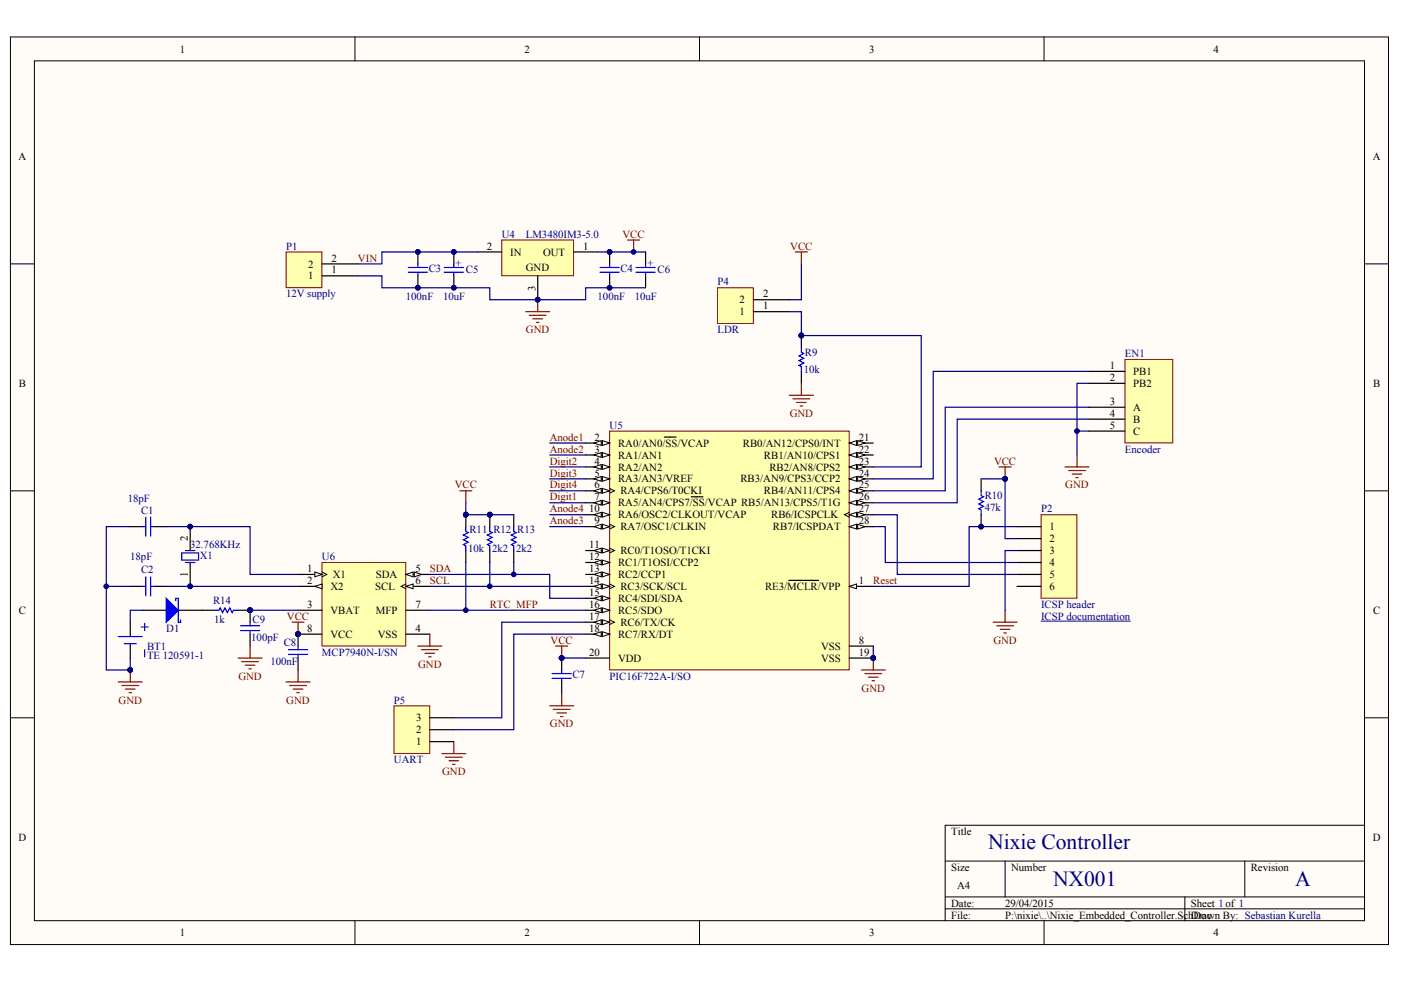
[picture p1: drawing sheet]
<svg xmlns="http://www.w3.org/2000/svg" width="287mm" height="202mm" viewBox="0 0 287 202" stroke-linecap="round" stroke-linejoin="round" font-family="sans-serif">
<defs><g id="words">
<g font-size="4.4" fill="#000080">
<text x="202.3" y="173.9">Nixie Controller</text>
<text x="215.6" y="181.5">NX001</text>
<text x="265.1" y="181.5">A</text>
</g>
<g font-size="2.2">
<text x="36.8" y="10.8">1</text>
<text x="107.4" y="10.8">2</text>
<text x="177.9" y="10.8">3</text>
<text x="248.4" y="10.8">4</text>
<text x="3.8" y="32.8">A</text>
<text x="281" y="32.8">A</text>
<text x="67.9" y="53.6">2</text>
<text x="99.7" y="51.1">2</text>
<text x="104.4" y="52.3">IN</text>
<text x="111.2" y="52.3">OUT</text>
<text x="119.4" y="51.1">1</text>
<text x="63.1" y="57.2">1</text>
<text x="63.1" y="54.8">2</text>
<text x="67.9" y="56">1</text>
<text x="107.6" y="55.5">GND</text>
<text x="109.6" y="59.6" transform="rotate(-90 109.6 59.6)">3</text>
<text x="151.4" y="64.6">1</text>
<text x="151.4" y="62.1">2</text>
<text x="156.2" y="63.4">1</text>
<text x="156.2" y="60.9">2</text>
<text x="227.2" y="75.6">1</text>
<text x="232" y="76.8">PB1</text>
<text x="3.8" y="79.3">B</text>
<text x="227.2" y="78">2</text>
<text x="227.2" y="82.9">3</text>
<text x="232" y="79.3">PB2</text>
<text x="281.1" y="79.3">B</text>
<text x="227.2" y="85.4">4</text>
<text x="227.2" y="87.8">5</text>
<text x="232" y="84.1">A</text>
<text x="232" y="86.6">B</text>
<text x="232" y="89">C</text>
<text x="121.7" y="90.3">2</text>
<text x="121.7" y="92.7">3</text>
<text x="121.7" y="95.2">4</text>
<text x="126.5" y="91.5">RA0/AN0/SS/VCAP</text>
<text x="126.5" y="93.9">RA1/AN1</text>
<text x="152.1" y="91.5">RB0/AN12/CPS0/INT</text>
<text x="156.4" y="93.9">RB1/AN10/CPS1</text>
<text x="175.8" y="90.3">21</text>
<text x="175.8" y="92.7">22</text>
<text x="175.8" y="95.2">23</text>
<text x="121.7" y="97.6">5</text>
<text x="121.7" y="100">6</text>
<text x="126.5" y="96.4">RA2/AN2</text>
<text x="126.5" y="98.8">RA3/AN3/VREF</text>
<text x="127" y="101.3">RA4/CPS6/T0CKI</text>
<text x="151.6" y="98.8">RB3/AN9/CPS3/CCP2</text>
<text x="156.4" y="101.3">RB4/AN11/CPS4</text>
<text x="157.5" y="96.4">RB2/AN8/CPS2</text>
<text x="175.8" y="97.6">24</text>
<text x="175.8" y="100">25</text>
<text x="120.6" y="104.9">10</text>
<text x="121.7" y="102.5">7</text>
<text x="121.7" y="107.4">9</text>
<text x="126.5" y="103.7">RA5/AN4/CPS7/SS/VCAP RB5/AN13/CPS5/T1G</text>
<text x="126.5" y="106.2">RA6/OSC2/CLKOUT/VCAP</text>
<text x="157.9" y="106.2">RB6/ICSPCLK</text>
<text x="175.8" y="102.5">26</text>
<text x="175.8" y="104.9">27</text>
<text x="175.8" y="107.4">28</text>
<text x="38.4" y="110.8" transform="rotate(-90 38.4 110.8)">2</text>
<text x="120.6" y="112.3">11</text>
<text x="127" y="108.6">RA7/OSC1/CLKIN</text>
<text x="127" y="113.5">RC0/T1OSO/T1CKI</text>
<text x="158.2" y="108.6">RB7/ICSPDAT</text>
<text x="214.8" y="108.6">1</text>
<text x="214.8" y="111.1">2</text>
<text x="214.8" y="113.5">3</text>
<text x="38.4" y="118.3" transform="rotate(-90 38.4 118.3)">1</text>
<text x="62.9" y="117.2">1</text>
<text x="62.9" y="119.6">2</text>
<text x="68.1" y="118.4">X1</text>
<text x="76.9" y="118.4">SDA</text>
<text x="85.1" y="117.2">5</text>
<text x="85.1" y="119.6">6</text>
<text x="120.6" y="114.7">12</text>
<text x="120.6" y="117.2">13</text>
<text x="120.6" y="119.6">14</text>
<text x="126.5" y="115.9">RC1/T1OSI/CCP2</text>
<text x="126.5" y="118.4">RC2/CCP1</text>
<text x="175.8" y="119.6">1</text>
<text x="214.8" y="115.9">4</text>
<text x="214.8" y="118.4">5</text>
<text x="3.8" y="125.7">C</text>
<text x="62.9" y="124.5">3</text>
<text x="67.6" y="120.8">X2</text>
<text x="67.6" y="125.7">VBAT</text>
<text x="76.8" y="120.8">SCL</text>
<text x="76.9" y="125.7">MFP</text>
<text x="85.1" y="124.5">7</text>
<text x="120.6" y="122.1">15</text>
<text x="120.6" y="124.5">16</text>
<text x="126.5" y="123.3">RC4/SDI/SDA</text>
<text x="126.5" y="125.7">RC5/SDO</text>
<text x="127" y="120.8">RC3/SCK/SCL</text>
<text x="156.6" y="120.8">RE3/MCLR/VPP</text>
<text x="214.8" y="120.8">6</text>
<text x="281.1" y="125.7">C</text>
<text x="62.9" y="129.4">8</text>
<text x="67.6" y="130.6">VCC</text>
<text x="77.3" y="130.6">VSS</text>
<text x="85.1" y="129.4">4</text>
<text x="120.6" y="127">17</text>
<text x="120.6" y="129.4">18</text>
<text x="126.5" y="130.6">RC7/RX/DT</text>
<text x="127" y="128.2">RC6/TX/CK</text>
<text x="175.8" y="131.8">8</text>
<text x="120.6" y="134.3">20</text>
<text x="126.5" y="135.5">VDD</text>
<text x="168.1" y="133.1">VSS</text>
<text x="168.1" y="135.5">VSS</text>
<text x="175.8" y="134.3">19</text>
<text x="85.2" y="147.7">3</text>
<text x="85.2" y="152.6">1</text>
<text x="85.2" y="150.2">2</text>
<text x="3.8" y="172.2">D</text>
<text x="194.7" y="171">Title</text>
<text x="281" y="172.2">D</text>
<text x="194.7" y="178.3">Size</text>
<text x="207" y="178.3">Number</text>
<text x="256.1" y="178.3">Revision</text>
<text x="194.7" y="185.7">Date:</text>
<text x="195.9" y="182">A4</text>
<text x="205.8" y="185.7">29/04/2015</text>
<text x="243.8" y="185.7">Sheet 1of 1</text>
<text x="36.8" y="191.8">1</text>
<text x="107.4" y="191.8">2</text>
<text x="177.9" y="191.8">3</text>
<text x="194.7" y="188.1">File:</text>
<text x="205.8" y="188.1">P:\nixie\..\Nixie_Embedded_Controller.SchDoc</text>
<text x="243.8" y="188.1">Drawn By: Sebastian Kurella</text>
<text x="248.4" y="191.8">4</text>
</g>
<g font-size="2.2" fill="#000080">
<text x="58.6" y="51.1">P1</text>
<text x="102.7" y="48.7">U4</text>
<text x="107.6" y="48.7">LM3480IM3-5.0</text>
<text x="87.8" y="55.8">C3</text>
<text x="94.6" y="54.6" transform="rotate(-90 94.6 54.6)">+</text>
<text x="95.4" y="56">C5</text>
<text x="127" y="55.8">C4</text>
<text x="133.9" y="54.6" transform="rotate(-90 133.9 54.6)">+</text>
<text x="134.6" y="56">C6</text>
<text x="146.9" y="58.5">P4</text>
<text x="58.6" y="60.9">12V supply</text>
<text x="83.1" y="61.4">100nF</text>
<text x="90.7" y="61.4">10uF</text>
<text x="122.3" y="61.4">100nF</text>
<text x="129.9" y="61.4">10uF</text>
<text x="146.9" y="68.2">LDR</text>
<text x="164.6" y="76.3">10k</text>
<text x="164.8" y="72.9">R9</text>
<text x="230.3" y="73.1">EN1</text>
<text x="124.8" y="87.8">U5</text>
<text x="230.3" y="92.7">Encoder</text>
<text x="26.2" y="102.7">18pF</text>
<text x="28.9" y="105.2">C1</text>
<text x="201.6" y="104.7">47k</text>
<text x="201.6" y="102.3">R10</text>
<text x="213.1" y="104.9">P2</text>
<text x="38.9" y="112.3">32.768KHz</text>
<text x="95.9" y="113">10k</text>
<text x="96.1" y="109.1">R11 R12 R13</text>
<text x="100.8" y="113">2k2</text>
<text x="105.7" y="113">2k2</text>
<text x="26.7" y="114.7">18pF</text>
<text x="28.9" y="117.4">C2</text>
<text x="40.9" y="114.5">X1</text>
<text x="65.9" y="114.7">U6</text>
<text x="43.6" y="123.8">R14</text>
<text x="213.1" y="124.5">ICSP header</text>
<text x="34" y="129.4">D1</text>
<text x="43.8" y="127.7">1k</text>
<text x="51.4" y="131.4">100pF</text>
<text x="51.7" y="127.7">C9</text>
<text x="213.1" y="127">ICSP documentation</text>
<text x="30.1" y="133.1">BT1</text>
<text x="30.1" y="135">TE 120591-1</text>
<text x="55.4" y="136.3">100nF</text>
<text x="58.1" y="132.3">C8</text>
<text x="65.9" y="134.3">MCP7940N-I/SN</text>
<text x="117.2" y="138.9">C7</text>
<text x="124.8" y="139.2">PIC16F722A-I/SO</text>
<text x="80.6" y="144.1">P5</text>
<text x="80.6" y="156.3">UART</text>
</g>
<g font-size="2.2" fill="#800000">
<text x="73.3" y="53.6">VIN</text>
<text x="127.4" y="48.7">VCC</text>
<text x="161.8" y="51.1">VCC</text>
<text x="107.7" y="68.2">GND</text>
<text x="161.7" y="85.4">GND</text>
<text x="112.5" y="90.3">Anode1</text>
<text x="112.5" y="92.7">Anode2</text>
<text x="112.5" y="95.2">Digit2</text>
<text x="203.5" y="95.2">VCC</text>
<text x="93.1" y="100">VCC</text>
<text x="112.5" y="100">Digit4</text>
<text x="112.5" y="97.6">Digit3</text>
<text x="218.1" y="100">GND</text>
<text x="112.5" y="102.5">Digit1</text>
<text x="112.5" y="104.9">Anode4</text>
<text x="112.5" y="107.4">Anode3</text>
<text x="88" y="117.2">SDA</text>
<text x="88" y="119.6">SCL</text>
<text x="178.8" y="119.6">Reset</text>
<text x="100.3" y="124.5">RTC_MFP</text>
<text x="58.7" y="127">VCC</text>
<text x="112.7" y="131.8">VCC</text>
<text x="203.4" y="131.8">GND</text>
<text x="85.6" y="136.7">GND</text>
<text x="48.8" y="139.2">GND</text>
<text x="176.4" y="141.6">GND</text>
<text x="24.3" y="144.1">GND</text>
<text x="58.6" y="144.1">GND</text>
<text x="112.6" y="149">GND</text>
<text x="90.5" y="158.8">GND</text>
</g>
</g></defs>
<g fill="#fffcf8" stroke="#000" stroke-width=".2">
<path d="M2.1 7.6h282.1v185.9h-282.1z"/>
<path d="M7 12.5h272.3v176.1h-272.3z"/>
</g>
<g fill="none" stroke="#000" stroke-width=".2">
<path d="M72.7 7.6v4.9M143.2 7.6v4.9M213.7 7.6v4.9M2.1 54h4.9M279.4 54h4.9M2.1 100.5h4.9M279.4 100.5h4.9M2.1 147h4.9M279.4 147h4.9M193.5 176.4h85.9M205.8 176.4v7.3M254.8 176.4v7.3"/>
<path d="M279.4 169h-85.9v19.6M72.7 188.6v4.9M143.2 188.6v4.9M193.5 183.7h85.9M193.5 186.1h85.9M213.7 188.6v4.9M242.6 183.7v4.9"/>
</g>
<path d="M65.9 115.2h17.2v17.1h-17.2z" fill="#ffffb0" stroke="#800000" stroke-width=".2"/>
<path d="M61 117.6h4.9" fill="none" stroke="#000" stroke-width=".25"/>
<path d="M65.9 117.2l1 .4-1 .5" fill="none" stroke="#000" stroke-width=".2"/>
<path d="M64.4 117.2l1.5 .4-1.5 .5z" fill="#fffcf8" stroke="#000" stroke-width=".2"/>
<path d="M61 120.1h4.9" fill="none" stroke="#000" stroke-width=".25"/>
<path d="M64.4 120.1l1.5-.5v1z" fill="#fffcf8" stroke="#000" stroke-width=".2"/>
<path d="M83.1 117.6h4.9M61 125h4.9M83.1 129.9h4.9" fill="none" stroke="#000" stroke-width=".25"/>
<g fill="#fffcf8" stroke="#000" stroke-width=".2">
<path d="M83.1 117.6l1.5-.4v.9z"/>
<path d="M84.8 117.2l1.5 .4-1.5 .5z"/>
</g>
<path d="M83.1 120.1h4.9" fill="none" stroke="#000" stroke-width=".25"/>
<path d="M83.1 119.6l-1 .5 1 .5" fill="none" stroke="#000" stroke-width=".2"/>
<path d="M83.1 120.1l1.5-.5v1z" fill="#fffcf8" stroke="#000" stroke-width=".2"/>
<path d="M61 129.9h4.9M83.1 125h4.9" fill="none" stroke="#000" stroke-width=".25"/>
<circle cx="61" cy="129.9" r=".48" fill="#000080" stroke="#000080" stroke-width=".2"/>
<path d="M124.8 88.3h49v48.9h-49z" fill="#ffffb0" stroke="#800000" stroke-width=".2"/>
<path d="M173.9 120.1h4.9" fill="none" stroke="#000" stroke-width=".25"/>
<path d="M173.9 120.1l1.4-.5v1z" fill="#fffcf8" stroke="#000" stroke-width=".2"/>
<path d="M119.9 90.7h4.9M161.5 118.9h6.1" fill="none" stroke="#000" stroke-width=".25"/>
<g fill="#fffcf8" stroke="#000" stroke-width=".2">
<path d="M123.3 90.2l1.5 .5-1.5 .5z"/>
<path d="M121.6 90.7l1.5-.5v1z"/>
</g>
<path d="M119.9 93.2h4.9M136 89.5h2.4" fill="none" stroke="#000" stroke-width=".25"/>
<g fill="#fffcf8" stroke="#000" stroke-width=".2">
<path d="M123.3 92.7l1.5 .5-1.5 .5z"/>
<path d="M121.6 93.2l1.5-.5v1z"/>
</g>
<path d="M119.9 95.6h4.9" fill="none" stroke="#000" stroke-width=".25"/>
<g fill="#fffcf8" stroke="#000" stroke-width=".2">
<path d="M123.3 95.1l1.5 .5-1.5 .5z"/>
<path d="M121.6 95.6l1.5-.5v1z"/>
</g>
<path d="M119.9 98.1h4.9" fill="none" stroke="#000" stroke-width=".25"/>
<g fill="#fffcf8" stroke="#000" stroke-width=".2">
<path d="M123.3 97.6l1.5 .5-1.5 .5z"/>
<path d="M121.6 98.1l1.5-.5v1z"/>
</g>
<path d="M119.9 100.5h4.9" fill="none" stroke="#000" stroke-width=".25"/>
<path d="M124.8 100l1 .5-1 .5" fill="none" stroke="#000" stroke-width=".2"/>
<g fill="#fffcf8" stroke="#000" stroke-width=".2">
<path d="M123.3 100l1.5 .5-1.5 .5z"/>
<path d="M121.6 100.5l1.5-.5v1z"/>
</g>
<path d="M119.9 103h4.9" fill="none" stroke="#000" stroke-width=".25"/>
<g fill="#fffcf8" stroke="#000" stroke-width=".2">
<path d="M123.3 102.5l1.5 .5-1.5 .5z"/>
<path d="M121.6 103l1.5-.5v1z"/>
</g>
<path d="M119.9 107.9h4.9M141.5 101.7h2.4M173.9 132.3h4.9" fill="none" stroke="#000" stroke-width=".25"/>
<path d="M124.8 107.4l1 .5-1 .5" fill="none" stroke="#000" stroke-width=".2"/>
<g fill="#fffcf8" stroke="#000" stroke-width=".2">
<path d="M123.3 107.4l1.5 .5-1.5 .5z"/>
<path d="M121.6 107.9l1.5-.5v1z"/>
</g>
<path d="M119.9 105.4h4.9" fill="none" stroke="#000" stroke-width=".25"/>
<g fill="#fffcf8" stroke="#000" stroke-width=".2">
<path d="M123.3 104.9l1.5 .5-1.5 .5z"/>
<path d="M121.6 105.4l1.5-.5v1z"/>
</g>
<path d="M119.9 112.8h4.9" fill="none" stroke="#000" stroke-width=".25"/>
<path d="M124.8 112.3l1 .5-1 .4" fill="none" stroke="#000" stroke-width=".2"/>
<g fill="#fffcf8" stroke="#000" stroke-width=".2">
<path d="M123.3 112.3l1.5 .5-1.5 .4z"/>
<path d="M121.6 112.8l1.5-.5v.9z"/>
</g>
<path d="M119.9 115.2h4.9" fill="none" stroke="#000" stroke-width=".25"/>
<g fill="#fffcf8" stroke="#000" stroke-width=".2">
<path d="M123.3 114.7l1.5 .5-1.5 .5z"/>
<path d="M121.6 115.2l1.5-.5v1z"/>
</g>
<path d="M119.9 117.6h4.9" fill="none" stroke="#000" stroke-width=".25"/>
<g fill="#fffcf8" stroke="#000" stroke-width=".2">
<path d="M123.3 117.2l1.5 .4-1.5 .5z"/>
<path d="M121.6 117.6l1.5-.4v.9z"/>
</g>
<path d="M119.9 120.1h4.9" fill="none" stroke="#000" stroke-width=".25"/>
<path d="M124.8 119.6l1 .5-1 .5" fill="none" stroke="#000" stroke-width=".2"/>
<g fill="#fffcf8" stroke="#000" stroke-width=".2">
<path d="M123.3 119.6l1.5 .5-1.5 .5z"/>
<path d="M121.6 120.1l1.5-.5v1z"/>
</g>
<path d="M119.9 122.5h4.9" fill="none" stroke="#000" stroke-width=".25"/>
<g fill="#fffcf8" stroke="#000" stroke-width=".2">
<path d="M123.3 122l1.5 .5-1.5 .5z"/>
<path d="M121.6 122.5l1.5-.5v1z"/>
</g>
<path d="M119.9 125h4.9" fill="none" stroke="#000" stroke-width=".25"/>
<g fill="#fffcf8" stroke="#000" stroke-width=".2">
<path d="M123.3 124.5l1.5 .5-1.5 .5z"/>
<path d="M121.6 125l1.5-.5v1z"/>
</g>
<path d="M119.9 127.4h4.9" fill="none" stroke="#000" stroke-width=".25"/>
<path d="M124.8 126.9l1 .5-1 .5" fill="none" stroke="#000" stroke-width=".2"/>
<g fill="#fffcf8" stroke="#000" stroke-width=".2">
<path d="M123.3 126.9l1.5 .5-1.5 .5z"/>
<path d="M121.6 127.4l1.5-.5v1z"/>
</g>
<path d="M119.9 129.9h4.9" fill="none" stroke="#000" stroke-width=".25"/>
<g fill="#fffcf8" stroke="#000" stroke-width=".2">
<path d="M123.3 129.4l1.5 .5-1.5 .5z"/>
<path d="M121.6 129.9l1.5-.5v1z"/>
</g>
<path d="M173.9 90.7h4.9M119.9 134.8h4.9M173.9 134.8h4.9" fill="none" stroke="#000" stroke-width=".25"/>
<circle cx="178.8" cy="134.8" r=".48" fill="#000080" stroke="#000080" stroke-width=".2"/>
<g fill="#fffcf8" stroke="#000" stroke-width=".2">
<path d="M173.9 90.7l1.4-.5v1z"/>
<path d="M175.6 90.2l1.5 .5-1.5 .5z"/>
</g>
<path d="M173.9 93.2h4.9" fill="none" stroke="#000" stroke-width=".25"/>
<g fill="#fffcf8" stroke="#000" stroke-width=".2">
<path d="M173.9 93.2l1.4-.5v1z"/>
<path d="M175.6 92.7l1.5 .5-1.5 .5z"/>
</g>
<path d="M173.9 95.6h4.9" fill="none" stroke="#000" stroke-width=".25"/>
<g fill="#fffcf8" stroke="#000" stroke-width=".2">
<path d="M173.9 95.6l1.4-.5v1z"/>
<path d="M175.6 95.1l1.5 .5-1.5 .5z"/>
</g>
<path d="M173.9 98.1h4.9" fill="none" stroke="#000" stroke-width=".25"/>
<g fill="#fffcf8" stroke="#000" stroke-width=".2">
<path d="M173.9 98.1l1.4-.5v1z"/>
<path d="M175.6 97.6l1.5 .5-1.5 .5z"/>
</g>
<path d="M173.9 100.5h4.9" fill="none" stroke="#000" stroke-width=".25"/>
<g fill="#fffcf8" stroke="#000" stroke-width=".2">
<path d="M173.9 100.5l1.4-.5v1z"/>
<path d="M175.6 100l1.5 .5-1.5 .5z"/>
</g>
<path d="M173.9 103h4.9" fill="none" stroke="#000" stroke-width=".25"/>
<g fill="#fffcf8" stroke="#000" stroke-width=".2">
<path d="M173.9 103l1.4-.5v1z"/>
<path d="M175.6 102.5l1.5 .5-1.5 .5z"/>
</g>
<path d="M173.9 105.4h4.9" fill="none" stroke="#000" stroke-width=".25"/>
<path d="M173.9 104.9l-1 .5 1 .5" fill="none" stroke="#000" stroke-width=".2"/>
<g fill="#fffcf8" stroke="#000" stroke-width=".2">
<path d="M173.9 105.4l1.4-.5v1z"/>
<path d="M175.6 104.9l1.5 .5-1.5 .5z"/>
</g>
<path d="M173.9 107.9h4.9" fill="none" stroke="#000" stroke-width=".25"/>
<g fill="#fffcf8" stroke="#000" stroke-width=".2">
<path d="M173.9 107.9l1.4-.5v1z"/>
<path d="M175.6 107.4l1.5 .5-1.5 .5z"/>
</g>
<g fill="#000080" stroke="#000080" stroke-width=".2">
<circle cx="178.8" cy="134.8" r=".48"/>
<circle cx="61" cy="129.9" r=".48"/>
<circle cx="115" cy="134.8" r=".48"/>
<circle cx="26.7" cy="137.2" r=".48"/>
<circle cx="38.9" cy="120.1" r=".48"/>
<circle cx="38.9" cy="107.8" r=".48"/>
</g>
<g fill="none" stroke="#800000" stroke-width=".25">
<path d="M24.2 139.7h4.9M26.7 137.2v2.5M59.8 127.4h2.4M61 127.4v2.5M85.5 132.3h5M86.3 133.1h3.4M87 133.8h2M87.8 134.5h.4M88 129.9v2.4M113.8 132.3h2.4M115 132.3v2.5M176.3 137.2h4.9"/>
<path d="M177.1 137.9h3.4M177.8 138.7h2M178.5 139.4h.5M178.8 134.8v2.4M25 140.4h3.4M25.7 141.1h1.9M26.4 141.9h.5"/>
</g>
<path d="M26.7 107.9h2.4M31.6 107.9h2.4M38.9 107.9v4.9M38.9 115.2v4.9M26.7 120.1h2.4M29.1 125h4.9M31.6 120.1h2.4M36.5 125h4.9" fill="none" stroke="#000" stroke-width=".25"/>
<path d="M34 122.5l2.5 2.5-2.5 2.4z" fill="#00f" stroke="#00f" stroke-width=".25"/>
<path d="M29.1 107.9h.8M29.9 105.9v3.9M29.9 118.1v3.9M30.8 105.9v3.9M30.8 118.1v3.9M30.8 107.9h.8M37.2 113.2h3.5v1.5h-3.5zM38 112.8h1.9M38 115.2h1.9M29.1 120.1h.8M30.8 120.1h.8M36 123v-.5h.5v4.9h.5v-.5" fill="none" stroke="#00f" stroke-width=".25"/>
<path d="M29.1 125h-2.4v2.4" fill="none" stroke="#000080" stroke-width=".25"/>
<path d="M213.1 105.4h7.4v17.1h-7.4z" fill="#ffffb0" stroke="#800000" stroke-width=".2"/>
<g fill="none" stroke="#000" stroke-width=".25">
<path d="M85.5 51.6v2.4M85.5 56.5v2.4M124.8 51.6v2.4M124.8 56.5v2.4M164.1 68.7v2.5M164.1 76.1v2.4M200.9 98.1v2.4M95.4 105.4v2.5M95.4 112.8v2.4M200.9 105.4v2.5M208.2 107.9h4.9M208.2 110.3h4.9"/>
<path d="M208.2 112.8h4.9M208.2 115.2h4.9M208.2 117.6h4.9M208.2 120.1h4.9"/>
</g>
<g fill="none" stroke="#000080" stroke-width=".25">
<path d="M164.1 54v7.4h-2.5M222.9 76.1h-31.9v22h-12.2M112.5 98.1h7.4M112.5 95.6h7.4M112.5 93.2h7.4M112.5 90.7h7.4M200.9 98.1h4.9v12.2h2.4M222.9 83.4h-29.4v17.1h-14.7M222.9 85.8h-27v17.2h-17.1M88 117.6h24.5v4.9h7.4M112.5 107.9h7.4M112.5 105.4h7.4"/>
<path d="M112.5 103h7.4M112.5 100.5h7.4M178.8 107.9h2.4v7.3h27M208.2 107.9h-9.8v12.2h-19.6M208.2 112.8h-2.4v12.2M21.8 120.1h4.9M88 120.1h31.9M88 125h31.9M178.8 132.3v2.5"/>
</g>
<g fill="none" stroke="#800000" stroke-width=".25">
<path d="M162.8 51.6h2.5M164.1 51.6v2.4M164.1 78.5v2.5M161.6 81h4.9M162.3 81.7h3.5M163.1 82.4h1.9M163.8 83.2h.5M204.5 95.6h2.5M205.8 95.6v2.5M94.1 100.5h2.5M95.4 100.5v2.5M203.3 127.4h4.9"/>
<path d="M204 128.2h3.5M204.8 128.9h1.9M205.5 129.6h.5M205.8 125v2.4"/>
</g>
<g fill="#000080" stroke="#000080" stroke-width=".2">
<circle cx="205.8" cy="98.1" r=".48"/>
<circle cx="178.8" cy="134.8" r=".48"/>
<circle cx="200.8" cy="107.8" r=".48"/>
<circle cx="21.7" cy="120.1" r=".48"/>
<circle cx="95.4" cy="105.4" r=".48"/>
<circle cx="164" cy="68.7" r=".48"/>
<circle cx="85.5" cy="58.9" r=".48"/>
<circle cx="85.5" cy="51.6" r=".48"/>
<circle cx="124.8" cy="58.9" r=".48"/>
<circle cx="124.8" cy="51.6" r=".48"/>
</g>
<path d="M83.6 54.8h3.9M83.6 55.8h3.9M85.5 54v.8M85.5 55.8v.7M122.8 54.8h4M122.8 55.8h4M124.8 54v.8M124.8 55.8v.7M164.1 71.2v.9l.4 .3-.9 .5 .9 .5-.9 .5 .9 .4-.9 .5 .5 .3v1M95.4 107.9v.9l.5 .3-1 .5 1 .5-1 .5 1 .4-1 .5 .5 .3v1M200.9 100.5v1l.4 .2-.9 .5 .9 .5-.9 .5 .9 .5-.9 .5 .5 .2v1" fill="none" stroke="#00f" stroke-width=".25"/>
<path d="M102.7 49.2h14.7v7.3h-14.7z" fill="#ffffb0" stroke="#800000" stroke-width=".2"/>
<path d="M97.8 51.6h4.9M110.1 56.5v4.9M117.4 51.6h4.9" fill="none" stroke="#000" stroke-width=".25"/>
<g fill="#000080" stroke="#000080" stroke-width=".2">
<circle cx="110.1" cy="61.4" r=".48"/>
<circle cx="129.7" cy="51.6" r=".48"/>
<circle cx="164" cy="68.7" r=".48"/>
</g>
<path d="M73.3 56.5h4.9v2.4h22.1v2.5h19.6v-2.5h12.3M97.8 51.6h-19.6v2.4h-4.9M122.3 51.6h9.9M161.6 63.8h2.5v4.9h24.5v26.9h-9.8" fill="none" stroke="#000080" stroke-width=".25"/>
<path d="M128.5 49.2h2.4M129.7 49.2v2.4M107.6 63.8h4.9M108.4 64.6h3.4M109.1 65.3h2M109.8 66h.5M110.1 61.4v2.4" fill="none" stroke="#800000" stroke-width=".25"/>
<path d="M146.9 58.9h7.3v7.4h-7.3z" fill="#ffffb0" stroke="#800000" stroke-width=".2"/>
<g fill="none" stroke="#000" stroke-width=".25">
<path d="M154.2 63.8h7.4M154.2 61.4h7.4M100.3 105.4v2.5M100.3 112.8v2.4M105.2 105.4v2.5M105.2 112.8v2.4M41.4 125h2.4M48.7 125h2.5v2.4M51.2 129.9v2.4M61 129.9v2.4M61 134.8v2.4M115 134.8v2.4"/>
<path d="M115 139.7v2.4"/>
</g>
<path d="M26.7 107.9h-4.9v29.3h4.9v-2.4M34 107.9h17.2v9.7h9.8M95.4 103v2.4h9.8M95.4 115.2v9.8M100.3 115.2v4.9M105.2 115.2v2.4M34 120.1h27M51.2 125h9.8M115 134.8h4.9" fill="none" stroke="#000080" stroke-width=".25"/>
<g fill="#000080" stroke="#000080" stroke-width=".2">
<circle cx="115" cy="134.8" r=".48"/>
<circle cx="61" cy="129.9" r=".48"/>
<circle cx="51.2" cy="125" r=".48"/>
<circle cx="95.4" cy="105.4" r=".48"/>
<circle cx="100.3" cy="105.4" r=".48"/>
<circle cx="26.7" cy="137.2" r=".48"/>
<circle cx="95.4" cy="125" r=".48"/>
<circle cx="100.3" cy="120.1" r=".48"/>
<circle cx="105.2" cy="117.6" r=".48"/>
</g>
<g fill="none" stroke="#00f" stroke-width=".25">
<path d="M100.3 107.9v.9l.5 .3-1 .5 1 .5-1 .5 1 .4-1 .5 .5 .3v1M105.2 107.9v.9l.5 .3-1 .5 1 .5-1 .5 1 .4-1 .5 .5 .3v1M43.8 125h1l.3-.5 .5 1 .4-1 .5 1 .5-1 .5 1 .3-.5h.9M49.2 128.2h4M49.2 129.1h4M51.2 127.4v.8M51.2 129.1v.8M59.1 133.1h3.9M59.1 134h3.9M61 132.3v.8M61 134v.8M113 137.9h4"/>
<path d="M113 138.9h4M115 137.2v.7M115 138.9v.8"/>
</g>
<g fill="none" stroke="#800000" stroke-width=".25">
<path d="M48.7 134.8h5M49.5 135.5h3.4M50.2 136.2h2M51 137h.4M51.2 132.3v2.5M58.6 139.7h4.9M61 137.2v2.5M59.3 140.4h3.4M60 141.1h2M60.8 141.9h.5M112.5 144.6h4.9M113.3 145.3h3.4"/>
<path d="M114 146h2M114.7 146.8h.5M115 142.1v2.5"/>
</g>
<path d="M58.6 51.6h7.3v7.3h-7.3z" fill="#ffffb0" stroke="#800000" stroke-width=".2"/>
<path d="M65.9 56.5h7.4M65.9 54h7.4M92.9 51.6v2.4M92.9 56.5v2.4M132.2 51.6v2.4M132.2 56.5v2.4" fill="none" stroke="#000" stroke-width=".25"/>
<g fill="#000080" stroke="#000080" stroke-width=".2">
<circle cx="92.9" cy="51.6" r=".48"/>
<circle cx="92.9" cy="58.9" r=".48"/>
</g>
<path d="M90.9 55.8h4M90.9 54.8h4M92.9 54v.8M92.9 55.8v.7M130.2 55.8h3.9M130.2 54.8h3.9M132.2 54v.8M132.2 55.8v.7" fill="none" stroke="#00f" stroke-width=".25"/>
<path d="M80.6 144.6h7.4v9.7h-7.4z" fill="#ffffb0" stroke="#800000" stroke-width=".2"/>
<path d="M26.7 127.4v2.5M26.7 132.3v2.5M88 151.9h4.9M88 149.4h4.9M88 147h4.9" fill="none" stroke="#000" stroke-width=".25"/>
<path d="M90.5 154.3h4.9M91.2 155.1h3.4M91.9 155.8h2M92.7 156.5h.5M92.9 151.9v2.4" fill="none" stroke="#800000" stroke-width=".25"/>
<path d="M119.9 129.9h-14.7v19.5h-12.3M119.9 127.4h-17.2v19.6h-9.8" fill="none" stroke="#000080" stroke-width=".25"/>
<path d="M24.2 130.4h4.9M25.4 131.8h2.5M26.7 129.9v.5M26.7 131.8v.5M28.9 128.4h1.4M29.6 127.7v1.4M29.6 133.1v1.4" fill="none" stroke="#00f" stroke-width=".25"/>
<path d="M230.3 73.6h9.8v17.1h-9.8z" fill="#ffffb0" stroke="#800000" stroke-width=".2"/>
<path d="M222.9 76.1h7.4M222.9 78.5h7.4M222.9 83.4h7.4M222.9 85.8h7.4M222.9 88.3h7.4" fill="none" stroke="#000" stroke-width=".25"/>
<path d="M222.9 78.5h-2.4v14.7M220.5 88.3h2.4M178.8 105.4h4.9v12.2h24.5" fill="none" stroke="#000080" stroke-width=".25"/>
<circle cx="220.5" cy="88.3" r=".48" fill="#000080" stroke="#000080" stroke-width=".2"/>
<path d="M218 95.6h4.9M218.8 96.4h3.4M219.5 97.1h2M220.2 97.8h.5M220.5 93.2v2.4" fill="none" stroke="#800000" stroke-width=".25"/>
<path d="M213.1 127.2h18.3" fill="none" stroke="#000080" stroke-width=".2"/>
<use href="#words"/>
</svg>
